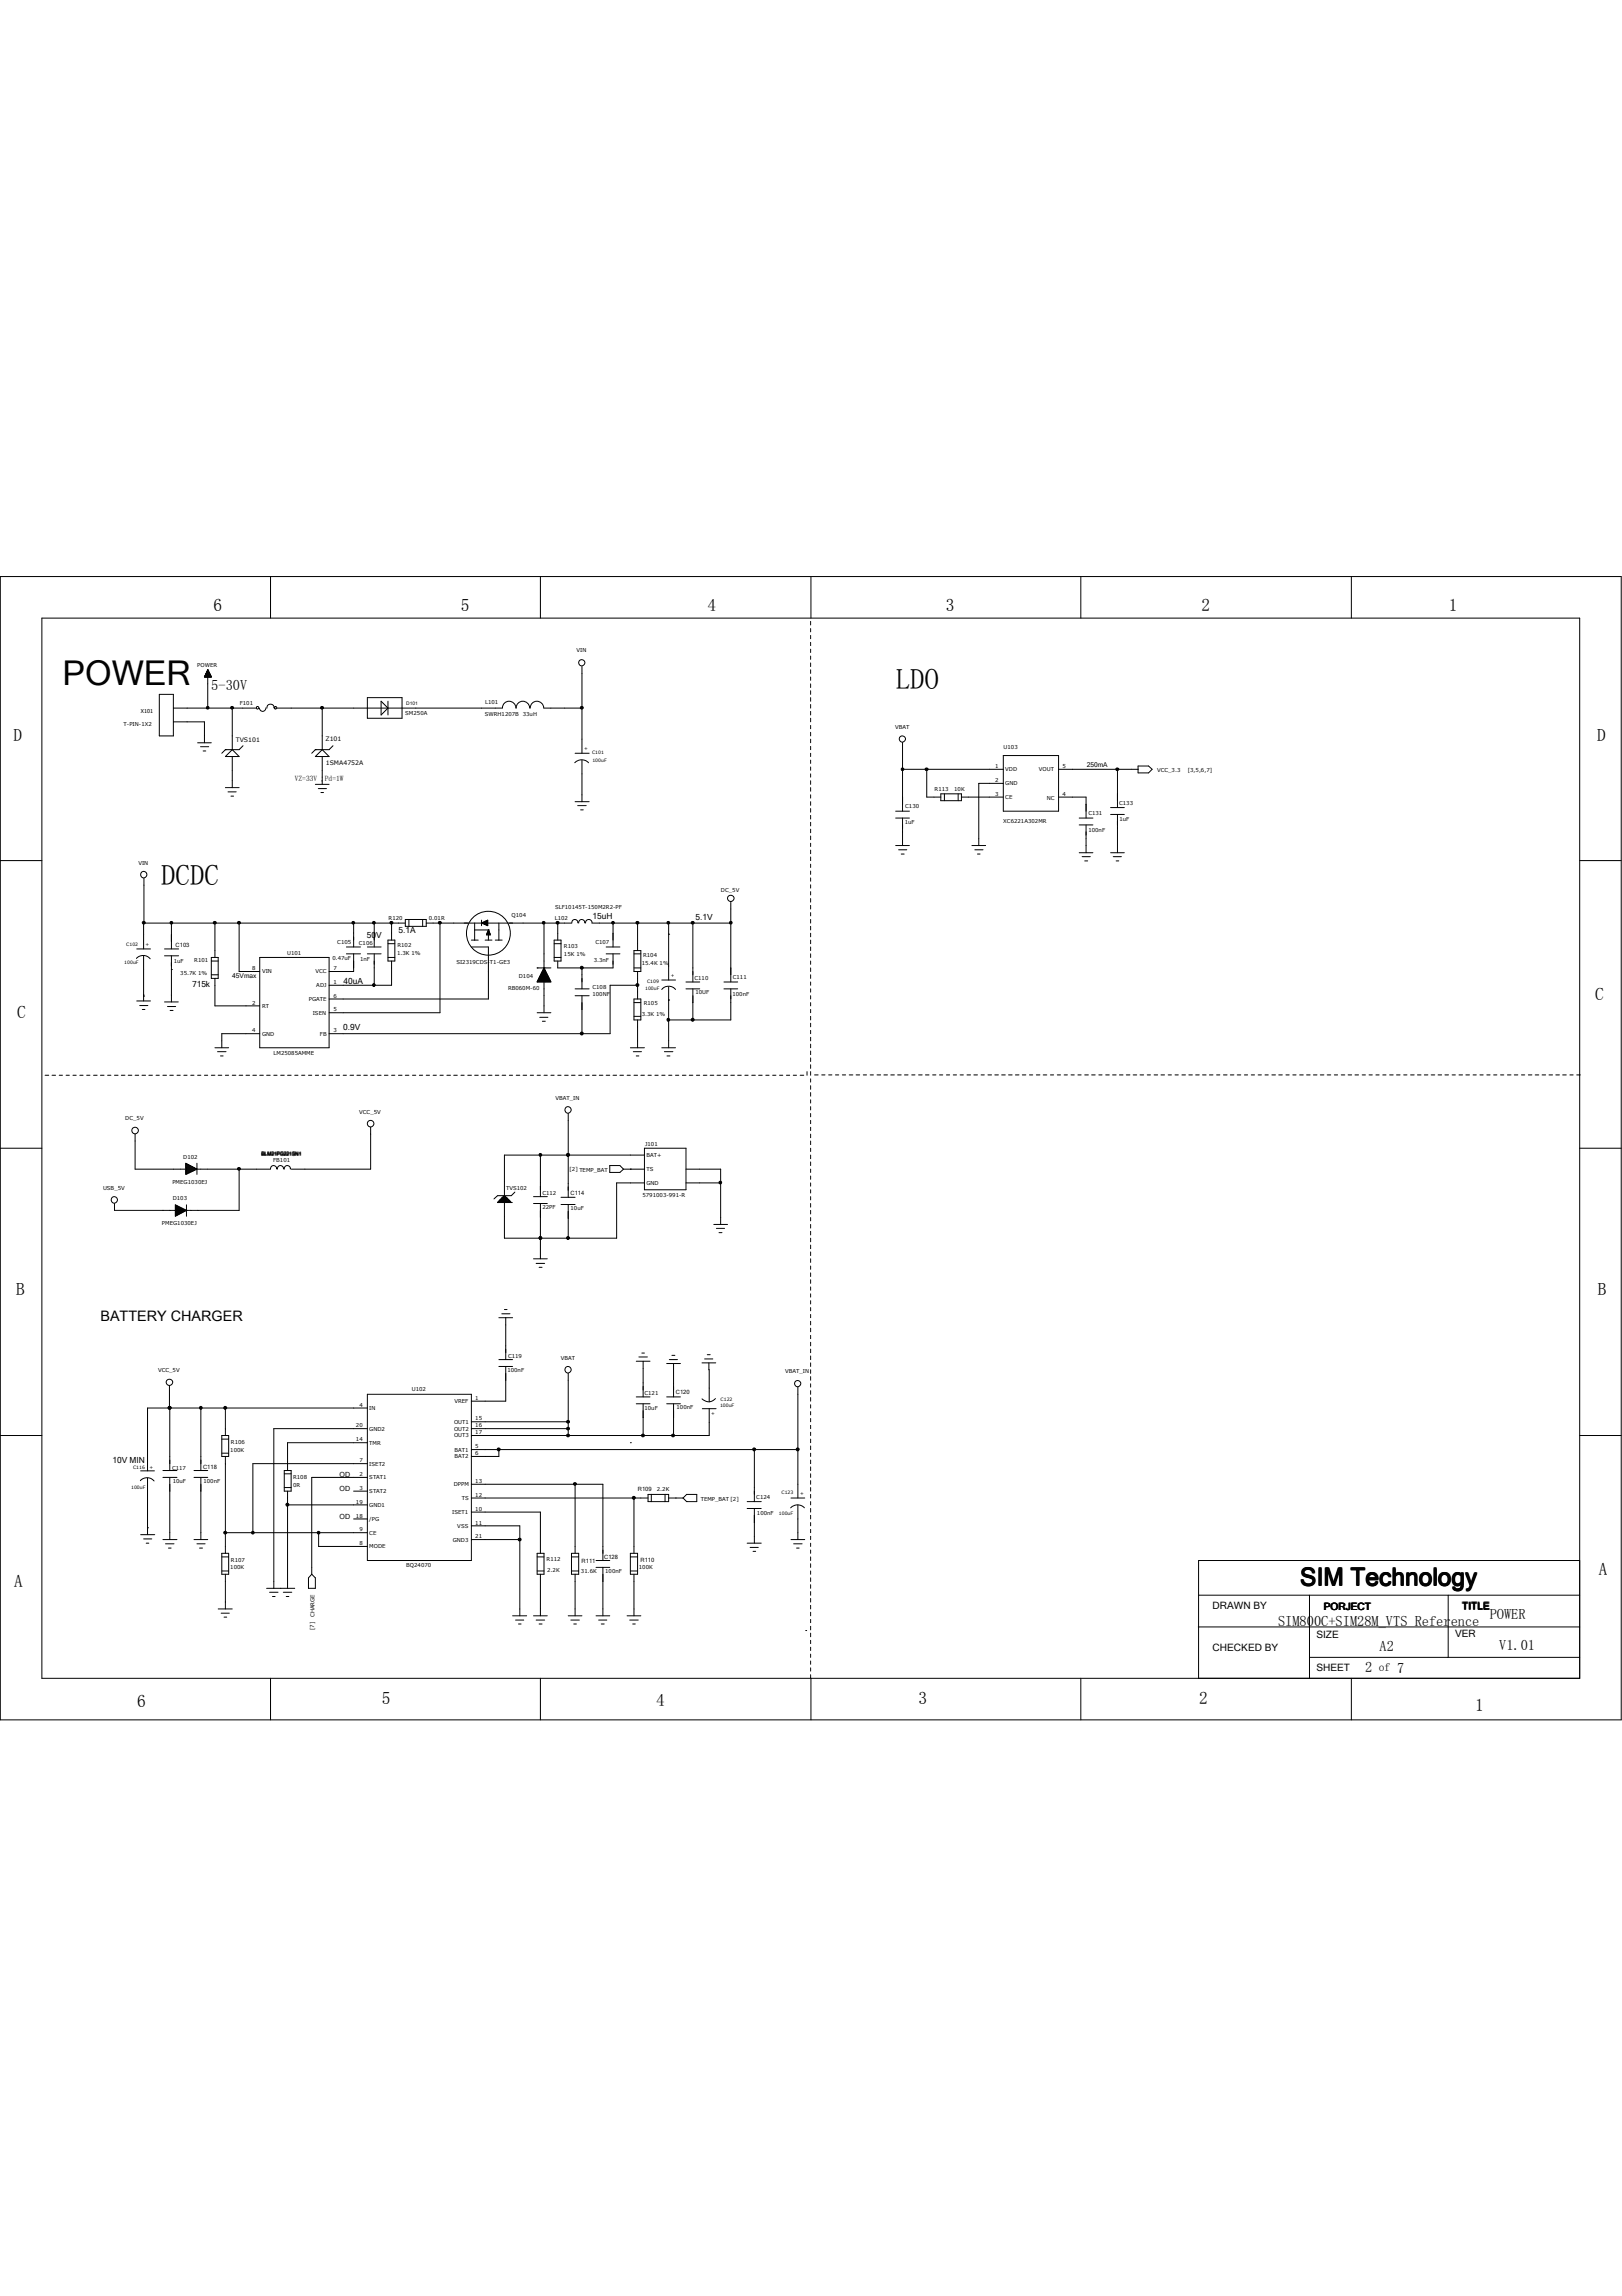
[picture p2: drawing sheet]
<svg xmlns="http://www.w3.org/2000/svg" width="210mm" height="297mm" viewBox="0 0 210 297" stroke-linecap="round" stroke-linejoin="round" font-family="sans-serif">
<defs><g id="words">
<text font-size="4.4" x="8.1" y="88.6">POWER</text>
<g font-size="3.7">
<text x="115.9" y="89.1">LDO</text>
<text x="20.9" y="114.5">DCDC</text>
</g>
<text font-size="3.2" x="168.3" y="205.1">SIM Technology</text>
<g font-size="2.2">
<text x="27.6" y="79">6</text>
<text x="59.6" y="79">5</text>
<text x="91.6" y="79">4</text>
<text x="122.4" y="79">3</text>
<text x="155.5" y="79">2</text>
<text x="187.5" y="79">1</text>
<text x="1.7" y="95.9">D</text>
<text x="206.7" y="95.8">D</text>
<text x="2.2" y="131.7">C</text>
<text x="206.4" y="129.3">C</text>
<text x="2.1" y="167.6">B</text>
<text x="206.8" y="167.6">B</text>
<text x="206.9" y="203.8">A</text>
<text x="1.8" y="205.3">A</text>
<text x="17.7" y="220.9">6</text>
<text x="49.4" y="220.5">5</text>
<text x="84.9" y="220.7">4</text>
<text x="118.9" y="220.5">3</text>
<text x="155.2" y="220.5">2</text>
<text x="190.9" y="221.4">1</text>
</g>
<g font-size="1.9">
<text x="27.3" y="89.2">5-30V</text>
<text x="13" y="170.9">BATTERY CHARGER</text>
<text x="192.8" y="209.5">POWER</text>
<text x="165.4" y="210.3">SIM800C+SIM28M_VTS Reference</text>
<text x="178.5" y="213.6">A2</text>
<text x="194" y="213.4">V1.01</text>
<text x="176.7" y="216.3">2</text>
<text x="180.8" y="216.4">7</text>
</g>
<text font-size="1.5" x="178.4" y="216.2">of</text>
<g font-size="1.3">
<text x="156.9" y="208.2">DRAWN BY</text>
<text x="171.4" y="208.2">PORJECT</text>
<text x="189.2" y="208.2">TITLE</text>
<text x="156.9" y="213.5">CHECKED BY</text>
<text x="170.3" y="211.9">SIZE</text>
<text x="188.3" y="211.8">VER</text>
<text x="170.3" y="216.2">SHEET</text>
</g>
<g font-size="1.1">
<text x="76.7" y="119">15uH</text>
<text x="90" y="119.1">5.1V</text>
<text x="47.5" y="121.4">50V</text>
<text x="51.6" y="120.7">5.1A</text>
<text x="24.8" y="127.7">715k</text>
<text x="44.4" y="127.3">40uA</text>
<text x="44.4" y="133.3">0.9V</text>
<text x="14.6" y="189.2">10V MIN</text>
</g>
<text font-size="1" x="38.1" y="101">VZ=33V ,Pd=1W</text>
<g font-size=".9">
<text x="140.6" y="99.3">250mA</text>
<text x="30.1" y="126.6">45Vmax</text>
<text x="43.9" y="191.1">OD</text>
<text x="43.9" y="196.5">OD</text>
<text x="43.9" y="192.9">OD</text>
</g>
<g font-size=".8">
<text x="42.1" y="95.9">Z101</text>
<text x="30.5" y="96.1">TVS101</text>
<text x="42.2" y="98.9">1SMA4752A</text>
</g>
<g font-size=".7">
<text x="25.5" y="86.2">POWER</text>
<text x="74.6" y="84.4">VIN</text>
<text x="16" y="93.9">T-PIN-1X2</text>
<text x="18.2" y="92.3">X101</text>
<text x="31" y="91.3">F101</text>
<text x="52.5" y="92.5">SM250A</text>
<text x="62.7" y="92.6">SWRH1207B</text>
<text x="62.8" y="91.1">L101</text>
<text x="67.6" y="92.6">33uH</text>
<text x="115.8" y="94.3">VBAT</text>
<text x="128.8" y="99.4">1</text>
<text x="128.8" y="101.2">2</text>
<text x="129.9" y="96.9">U103</text>
<text x="130.1" y="99.8">VDD</text>
<text x="130.1" y="101.6">GND</text>
<text x="134.5" y="99.8">VOUT</text>
<text x="137.5" y="99.4">5</text>
<text x="149.7" y="99.9">VCC_3.3</text>
<text x="153.7" y="99.8">[3,5,6,7]</text>
<text x="117.1" y="106.6">1uF</text>
<text x="117.1" y="104.5">C130</text>
<text x="120.9" y="102.3">R113</text>
<text x="123.5" y="102.3">10K</text>
<text x="128.8" y="103">3</text>
<text x="129.8" y="106.4">XC6221A302MR</text>
<text x="130.1" y="103.4">CE</text>
<text x="135.5" y="103.5">NC</text>
<text x="137.5" y="103">4</text>
<text x="140.8" y="105.5">C131</text>
<text x="140.8" y="107.6">100nF</text>
<text x="144.8" y="104.1">C133</text>
<text x="144.9" y="106.2">1uF</text>
<text x="17.9" y="111.8">VIN</text>
<text x="50.3" y="119">R120</text>
<text x="55.5" y="119">0.01R</text>
<text x="66.2" y="118.7">Q104</text>
<text x="71.8" y="119">L102</text>
<text x="71.8" y="117.6">SLF10145T-150M2R2-PF</text>
<text x="93.3" y="115.4">DC_5V</text>
<text x="22.5" y="124.6">1uF</text>
<text x="22.7" y="122.5">C103</text>
<text x="25.1" y="124.5">R101</text>
<text x="32.6" y="125.5">8</text>
<text x="33.9" y="125.9">VIN</text>
<text x="37.2" y="123.6">U101</text>
<text x="40.8" y="125.9">VCC</text>
<text x="43" y="124.2">0.47uF</text>
<text x="43.1" y="125.5">7</text>
<text x="43.6" y="122.1">C105</text>
<text x="46.4" y="122.2">C106</text>
<text x="46.6" y="124.3">1nF</text>
<text x="51.4" y="123.6">1.3K 1%</text>
<text x="51.4" y="122.5">R102</text>
<text x="59.1" y="124.7">SI2319CDS-T1-GE3</text>
<text x="73" y="122.6">R103</text>
<text x="73" y="123.7">15K 1%</text>
<text x="76.8" y="124.4">3.3nF</text>
<text x="77" y="122.2">C107</text>
<text x="83.1" y="124.9">15.4K 1%</text>
<text x="83.2" y="123.9">R104</text>
<text x="23.3" y="126.2">35.7K 1%</text>
<text x="32.6" y="130">2</text>
<text x="33.9" y="130.4">RT</text>
<text x="40" y="129.5">PGATE</text>
<text x="40.5" y="131.3">ISEN</text>
<text x="40.9" y="127.7">ADJ</text>
<text x="43.1" y="130.9">5</text>
<text x="43.1" y="129.1">6</text>
<text x="43.1" y="127.3">1</text>
<text x="65.7" y="128.1">RB060M-60</text>
<text x="67.1" y="126.5">D104</text>
<text x="76.7" y="128">C108</text>
<text x="76.7" y="128.8">100NF</text>
<text x="83.1" y="131.4">3.3K 1%</text>
<text x="83.3" y="130">R105</text>
<text x="89.9" y="126.7">C110</text>
<text x="90" y="128.7">10UF</text>
<text x="94.8" y="128.8">100nF</text>
<text x="94.8" y="126.7">C111</text>
<text x="32.6" y="133.6">4</text>
<text x="33.9" y="134">GND</text>
<text x="35.4" y="136.4">LM25085AMME</text>
<text x="41.4" y="134">FB</text>
<text x="43.1" y="133.6">3</text>
<text x="71.9" y="142.3">VBAT_IN</text>
<text x="16.2" y="144.9">DC_5V</text>
<text x="23.7" y="149.9">D102</text>
<text x="46.5" y="144.1">VCC_5V</text>
<text x="83.5" y="148.3">J101</text>
<text x="83.7" y="149.7">BAT+</text>
<text x="13.3" y="153.9">USB_5V</text>
<text x="22.3" y="153.1">PMEG1030EJ</text>
<text x="22.4" y="155.2">D103</text>
<text x="35.3" y="150.3">FB101</text>
<text x="65.5" y="154">TVS102</text>
<text x="70.2" y="154.6">C112</text>
<text x="73.7" y="151.5">[2] TEMP_BAT</text>
<text x="73.8" y="154.6">C114</text>
<text x="83.1" y="154.9">5791003-991-R</text>
<text x="83.7" y="151.5">TS</text>
<text x="83.7" y="153.3">GND</text>
<text x="21" y="158.5">PMEG1030EJ</text>
<text x="70.2" y="156.4">22PF</text>
<text x="73.8" y="156.5">10uF</text>
<text x="20.4" y="177.5">VCC_5V</text>
<text x="65.7" y="177.5">100nF</text>
<text x="65.7" y="175.6">C119</text>
<text x="72.6" y="175.9">VBAT</text>
<text x="101.6" y="177.7">VBAT_IN</text>
<text x="46.1" y="184.7">20</text>
<text x="46.5" y="182">4</text>
<text x="47.8" y="185.1">GND2</text>
<text x="47.8" y="182.4">IN</text>
<text x="53.3" y="180">U102</text>
<text x="58.8" y="184.2">OUT1</text>
<text x="58.8" y="185.1">OUT2</text>
<text x="58.8" y="186">OUT3</text>
<text x="58.8" y="181.5">VREF</text>
<text x="61.5" y="183.8">15</text>
<text x="61.5" y="184.7">16</text>
<text x="61.5" y="185.5">17</text>
<text x="61.5" y="181.1">1</text>
<text x="83.4" y="180.5">C121</text>
<text x="83.4" y="182.4">10uF</text>
<text x="87.5" y="180.4">C120</text>
<text x="87.5" y="182.3">100nF</text>
<text x="22.3" y="190.2">C117</text>
<text x="22.4" y="191.8">10uF</text>
<text x="26.3" y="190">C118</text>
<text x="26.3" y="191.8">100nF</text>
<text x="29.8" y="187.8">100K</text>
<text x="29.9" y="186.8">R106</text>
<text x="37.9" y="191.3">R108</text>
<text x="46.1" y="186.5">14</text>
<text x="46.5" y="190.9">2</text>
<text x="46.5" y="189.1">7</text>
<text x="47.8" y="186.9">TMR</text>
<text x="47.8" y="191.4">STAT1</text>
<text x="47.8" y="189.6">ISET2</text>
<text x="58.8" y="187.8">BAT1</text>
<text x="58.8" y="188.7">BAT2</text>
<text x="61.5" y="187.4">5</text>
<text x="61.5" y="188.3">6</text>
<text x="61.5" y="191.8">13</text>
<text x="37.9" y="192.3">0R</text>
<text x="46.1" y="196.3">18</text>
<text x="46.1" y="194.5">19</text>
<text x="46.5" y="192.7">3</text>
<text x="47.8" y="196.8">/PG</text>
<text x="47.8" y="194.9">GND1</text>
<text x="47.8" y="193.2">STAT2</text>
<text x="58.5" y="195.9">ISET1</text>
<text x="58.7" y="192.3">DPPM</text>
<text x="59.2" y="197.7">VSS</text>
<text x="59.8" y="194.1">TS</text>
<text x="61.5" y="195.5">10</text>
<text x="61.5" y="197.2">11</text>
<text x="61.5" y="193.6">12</text>
<text x="82.5" y="192.9">R109</text>
<text x="85" y="193">2.2K</text>
<text x="90.7" y="194.2">TEMP_BAT [2]</text>
<text x="97.9" y="194">C124</text>
<text x="98" y="196">100nF</text>
<text x="29.8" y="203">100K</text>
<text x="29.9" y="202.1">R107</text>
<text x="46.5" y="199.9">8</text>
<text x="46.5" y="198.1">9</text>
<text x="47.8" y="200.3">MODE</text>
<text x="47.8" y="198.5">CE</text>
<text x="52.6" y="202.8">BQ24070</text>
<text x="58.6" y="199.4">GND3</text>
<text x="61.5" y="199">21</text>
<text x="70.7" y="201.9">R112</text>
<text x="70.8" y="203.3">2.2K</text>
<text x="75.2" y="203.5">31.6K</text>
<text x="75.3" y="202.2">R111</text>
<text x="78.2" y="201.7">C128</text>
<text x="78.3" y="203.5">100nF</text>
<text x="82.7" y="203">100K</text>
<text x="82.9" y="202.1">R110</text>
<text x="40.7" y="209.2" transform="rotate(-90 40.7 209.2)">CHARGE</text>
<text x="40.6" y="210.9" transform="rotate(-90 40.6 210.9)">[7]</text>
</g>
<g font-size=".6">
<text x="52.6" y="91.3">D101</text>
<text x="75.6" y="97.1">+</text>
<text x="76.6" y="97.5">C101</text>
<text x="76.7" y="98.6">100uF</text>
<text x="16.1" y="124.8">100uF</text>
<text x="16.3" y="122.4">C102</text>
<text x="18.8" y="122.4">+</text>
<text x="83.5" y="128.1">100uF</text>
<text x="83.7" y="127.2">C109</text>
<text x="86.8" y="126.4">+</text>
<text x="33.8" y="149.5">BLM21PG221SN1</text>
<text x="92" y="183">+</text>
<text x="93.2" y="182.1">100uF</text>
<text x="93.3" y="181.2">C122</text>
<text x="17.2" y="190.1">C116</text>
<text x="19.3" y="190">+</text>
<text x="17" y="192.6">100uF</text>
<text x="100.8" y="196">100uF</text>
<text x="101.1" y="193.3">C123</text>
<text x="103.5" y="193.5">+</text>
</g>
</g></defs>
<g fill="none" stroke="#000" stroke-width=".13">
<path d="M0 74.6h209.8v147.9h-209.8zM5.4 80h199v137.1h-199zM35 74.6v5.4M69.9 74.6v5.4M104.9 74.6v5.4M139.9 74.6v5.4M174.9 74.6v5.4M20.6 89.8h1.8v5.4h-1.8zM22.4 93.4h4.1v2.7M22.4 91.6h10.8M25.6 96.1h1.7M26 96.6h1"/>
<path d="M26.3 97.2h.3M26.5 87.5l.8 .1M26.5 87.6h.8M26.5 87.5v.1M26.5 87.5h.8M26.5 87.6v-.1h.8v.1M26.5 87.4h.8v.2M26.5 87.4v.2M26.6 87.4h.7M26.6 87.3h.6M26.6 87.2h.6M26.6 87.2v.4"/>
<path d="M26.7 87.2h.4M26.7 87.1h.4M26.7 87h.4v.6M26.7 87v.6M26.7 91.4h.3v.3h-.3zM26.8 87h.3v.6M26.8 86.9v.7M26.8 86.9h.2v.7M26.8 86.8v.8M26.8 86.9h.2M26.8 86.8h.2M26.9 86.7h.1"/>
<path d="M26.9 86.7v4.9M26.9 86.7l-.4 .9M26.9 86.7l.4 .9M27 86.8h-.2v.8M27 86.7v.9M27.1 87.1v.5M27.2 87.3h-.6v.3M27.2 87.2v.4M29.2 97h.1M29.2 97.9l.9-.9 .8 .9zM29.2 97l-.5 .5M29.9 91.4h.3v.3h-.3z"/>
<path d="M30.1 91.6h.1M30.1 91.6v5.4M30.1 97.9v4M31.5 96.5l-.6 .5h-1.7M33.2 91.4h.2v.3h-.2zM34.4 91.6a.42 .42 0 0 1-.4 .4 .42 .42 0 0 1-.4-.4M35.4 91.6h.1a.46 .46 0 0 0-.5-.5 .46 .46 0 0 0-.5 .5M35.5 91.6h.1M35.5 91.4h.3v.3h-.3zM35.9 91.6h29.1M40.8 97h.1M40.8 97.9l.9-.9 .9 .9z"/>
<path d="M40.8 97l-.5 .5M41.5 91.4h.3v.3h-.3zM41.7 91.6v5.4M41.7 97.9v3.6M43.1 96.5l-.5 .5h-1.8M47.5 90.3h4.5v2.6h-4.5zM49.3 90.7l.9 .9-.9 .9zM50.2 90.7v1.8M65 91.6a.87 .87 0 0 1 .9-.9 .87 .87 0 0 1 .9 .9M66.8 91.6a.87 .87 0 0 1 .9-.9 .87 .87 0 0 1 .8 .9M68.6 91.6a.87 .87 0 0 1 .9-.9 .87 .87 0 0 1 .9 .9M70.4 91.6h4.9"/>
<path d="M74.4 98.7a1.23 1.23 0 0 1 1.8 0M74.4 97.5h1.8M75.2 91.4h.2v.3h-.2zM75.3 86.2v11.3M75.3 98.3v5.4M104.9 80.4v.5M104.9 81.3v.4M104.9 82.2v.4M104.9 83.1v.4M104.9 84v.4M104.9 84.9v.4M104.9 85.8v.4"/>
<path d="M104.9 86.7v.4M104.9 87.6v.4M104.9 88.5v.4M104.9 89.4v.4M104.9 90.3v.4M104.9 91.1v.5M104.9 92v.5M104.9 92.9v.5M104.9 93.9v.4M104.9 94.7v.5M104.9 95.6v.5M104.9 96.6v.4"/>
<path d="M104.9 97.5v.4M104.9 98.3v.5M104.9 99.2v.5M116.7 99.4h.2v.2h-.2zM116.8 99.5h.1M116.8 99.5h13M116.8 96.1v8.8M119.8 99.4h.2v.2h-.2zM119.9 99.5v3.6h1.9M129.8 97.7h7.2v7.2h-7.2zM137 99.5h10.3M144.5 99.4h.2v.2h-.2z"/>
<path d="M144.6 99.5v5M147.3 99.1h1.3l.5 .4-.5 .5h-1.3zM0 111.3h5.4M18.5 119.2h.2v.3h-.2zM18.6 113.6v5.8M22.1 119.2h.2v.3h-.2zM22.2 119.4h.1M22.2 119.4v3.4M27.7 119.2h.2v.3h-.2zM27.8 119.4v4.5M29.2 101.9h1.7M29.5 102.4h1.1"/>
<path d="M29.9 103h.3M30.8 119.2h.3v.3h-.3zM30.9 119.4v6.3h2.7M40.8 101.5h1.8M41.2 102h1M41.5 102.5h.4M45.6 119.2h.2v.3h-.2zM45.8 119.4v3.1M48.3 119.2h.2v.3h-.2zM48.4 119.4v3.1M50.5 119.2h.3v.3h-.3zM50.7 119.4v2.2"/>
<path d="M52.5 119.4h-33.9v3.4M52.5 119h2.7v.8h-2.7zM52.9 119v.8M54.7 119v.8M55.2 119.4h7.1M56.8 119.2h.2v.3h-.2zM56.9 119.4v11.6h-14.3M61.4 119.4v2.2M62.3 119v.8M62.3 119.4l.8-.4v.8zM62.4 119.5h.7M62.4 119.3v.1"/>
<path d="M62.5 119.3h.6M62.5 119.3v.2M62.7 119.3v.2M62.7 119.6h.4M62.8 119.4h11.2M62.8 119.2h.3M62.8 119.2v.4M62.9 119.1v.6M63 119.7h.1M63.1 119.1h-.1v.6M64.6 119.4v2.2M70.2 119.2h.3v.3h-.3z"/>
<path d="M70.4 119.4v11.6M72 119.2h.3v.3h-.3zM72.2 119.4v2.2M74.4 103.7h1.8M74.8 119.4a.4 .4 0 0 0-.4-.4 .4 .4 0 0 0-.4 .4M74.8 104.2h1.1M75.1 104.8h.4M75.6 119.4h.1a.4 .4 0 0 0-.4-.4 .4 .4 0 0 0-.4 .4M75.8 119.4a.41 .41 0 0 1 .4-.4 .41 .41 0 0 1 .4 .4M76.7 119.4h17.9M79.2 119.2h.2v.3h-.2zM79.3 119.4v3.1"/>
<path d="M82.3 119.2h.3v.3h-.3zM82.5 119.4v3.6M86.4 119.2h.2v.3h-.2zM86.5 119.4v7.4M89.5 119.2h.3v.3h-.3zM89.7 119.4v7.6M94.4 119.2h.3v.3h-.3zM94.6 116.7v10.3M104.9 100.1v.4M104.9 101v.5M104.9 101.9v.5M104.9 102.8v.5"/>
<path d="M104.9 103.7v.5M104.9 104.6v.5M104.9 105.5v.5M104.9 106.4v.4M104.9 107.3v.4M104.9 108.2v.4M104.9 109.1v.4M104.9 110v.4M104.9 110.9v.4M104.9 111.8v.4M104.9 112.7v.4M104.9 113.6v.4"/>
<path d="M104.9 114.5v.4M104.9 115.4v.4M104.9 116.2v.5M104.9 117.1v.5M104.9 118.1v.4M104.9 119v.4M104.9 119.8v.5M115.9 104.9h1.8M115.9 105.8h1.8M115.9 109.4h1.8M116.3 109.9h1M116.6 110.5h.4"/>
<path d="M116.8 105.8v3.6M121.8 102.7h2.6v.9h-2.6zM122.2 102.7v.9M124 102.7v.9M124.4 103.1h5.4M125.8 109.4h1.8M126.2 109.9h1M126.5 110.5h.3M129.8 101.3h-3.1v8.1M137 103.1h3.5v2.7M139.7 105.8h1.7M139.7 106.7h1.7"/>
<path d="M139.7 110.3h1.7M140 110.8h1.1M140.4 111.4h.4M140.5 106.7v3.6M143.7 105.4h1.8M143.7 104.5h1.8M143.7 110.3h1.8M144.1 110.8h1M144.4 111.4h.4M144.6 105.4v4.9M204.4 111.3h5.4M5.8 139.1h.5"/>
<path d="M6.7 139.1h.5M7.7 139.1h.4M8.6 139.1h.4M9.4 139.1h.5M10.3 139.1h.5M11.2 139.1h.4M12.1 139.1h.5M13 139.1h.5M13.9 139.1h.5M14.8 139.1h.5M15.7 139.1h.5M16.6 139.1h.5"/>
<path d="M17.5 139.1h.4M17.7 124a1.18 1.18 0 0 1 1.7 0M17.7 122.8h1.8M17.7 129.5h1.8M18.1 130.1h1M18.4 139.1h.4M18.4 130.6h.4M18.6 128.9h.1M18.6 123.7v5.8M19.3 139.1h.4M20.2 139.1h.4M21.1 139.1h.4"/>
<path d="M21.3 122.8h1.8M21.3 123.7h1.8M21.3 129.6h1.8M21.7 130.2h1M22 139.1h.4M22 130.7h.4M22.2 125.4h.1M22.2 123.7v5.9M22.9 139.1h.4M23.8 139.1h.4M24.7 139.1h.4M25.6 139.1h.4"/>
<path d="M26.5 139.1h.4M27.3 139.1h.5M27.3 123.9h.9v2.7h-.9zM27.3 126.1h.9M27.3 124.3h.9M27.8 135.6h1.8M27.8 126.6v3.5h5.8M28.2 136.1h1.1M28.2 139.1h.5M28.5 136.6h.4M29.2 139.1h.4M30.1 139.1h.4"/>
<path d="M30.9 139.1h.5M31.8 139.1h.5M32.7 139.1h.5M33.6 139.1h.5M33.6 123.9h9v11.7h-9zM33.6 133.7h-4.9v1.9M34.5 139.1h.5M35.4 139.1h.5M36.3 139.1h.5M37.2 139.1h.5M38.1 139.1h.5M39 139.1h.5"/>
<path d="M39.9 139.1h.4M40.8 139.1h.4M41.7 139.1h.4M42.6 139.1h.5M43.5 139.1h.4M44.4 139.1h.4M44.8 123.4h1.9M44.8 122.5h1.9M45.3 139.1h.5M45.8 123.4v2.3h-3.2M46.2 139.1h.5M47.1 139.1h.4"/>
<path d="M47.5 123.4h1.8M47.5 122.5h1.8M48 139.1h.4M48.3 127.3h.2v.3h-.1h-.1zM48.4 123.4v4.1M48.9 139.1h.4M49.7 139.1h.5M50.2 123.9h.9M50.2 121.6h.9v2.7h-.9zM50.2 122.1h.9M50.7 139.1h.4M50.7 124.3v3.2h-8.1"/>
<path d="M51.6 139.1h.4M52.5 139.1h.4M53.4 139.1h.4M54.3 139.1h.4M55.2 139.1h.4M56 139.1h.5M56.9 139.1h.5M57.8 139.1h.5M58.7 139.1h.5M59.6 139.1h.5M60.5 139.1h.5M61 122.5h2.2v6.7h-20.6"/>
<path d="M61 121.6h.9M61.4 139.1h.5M61.4 120.3h1.8M62.3 139.1h.5M62.8 121.6h.9M63 120.8h.4M63 120.7h.4M63 120.7v.2M63.1 120.6h.2M63.2 120.9v-.5h.1v.5M63.2 120.3h.1M63.2 139.1h.5"/>
<path d="M63.2 120.3v1.3M63.2 120.3l.3 .6h-.6zM63.4 120.7v.2M64.1 139.1h.5M64.1 121.6h.9M65 139.1h.4M65.9 139.1h.4M66.8 139.1h.5M67.7 139.1h.5M68.6 139.1h.4M69.5 125.2h.1M69.5 139.1h.4"/>
<path d="M69.5 131h1.8M69.5 125.2h1.8M69.5 127h1.8M69.6 126.8h1.6M69.6 126.9v.1M69.6 126.7h1.6M69.7 126.6h1.4M69.7 126.7v.3M69.8 126.4h1.2M69.8 126.3h1.2M69.8 126.4v.6M69.8 131.6h1.1"/>
<path d="M69.9 126.2h1M69.9 126.2v.8M69.9 126.1h.9M70 126h.8M70.1 125.7h.6M70.2 125.6h.4M70.2 125.6v1.4M70.2 132.1h.4M70.3 125.5h.2M70.3 125.3h.1M70.3 125.4v1.6M70.4 125.2h.1"/>
<path d="M70.4 139.1h.4M70.4 125.2l.9 1.8h-1.8zM70.4 125.3v1.7M70.6 125.6v1.4M70.7 125.8v1.2M70.7 125.9h-.6v1.1M70.8 126v1M70.9 126.3v.7M71 126.5v.5M71.2 126.8v.2M71.3 139.1h.4M71.7 123.9h.9"/>
<path d="M71.7 121.6h.9v2.7h-.9zM71.7 122.1h.9M72.2 139.1h.4M73.1 139.1h.4M74 139.1h.4M74.4 127.9h1.8M74.4 128.8h1.8M74.9 139.1h.4M75.2 133.6h.2v.2l-.1 .1-.1-.1zM75.2 125.1h.2v.2l-.1 .1-.1-.1zM75.3 125.2v2.7M75.3 128.8v4.9"/>
<path d="M75.8 139.1h.4M76.7 139.1h.4M77.6 139.1h.4M78.4 139.1h.5M78.4 123.4h1.8M78.4 122.5h1.8M79.3 139.1h.5M79.3 123.4v1.8h-7.1v-.9M80.2 139.1h.5M81.2 139.1h.4M81.6 135.6h1.8M82 136.1h1"/>
<path d="M82 139.1h.5M82 129.2h.9v2.8h-.9zM82 123h.9v2.7h-.9zM82 131.5h.9M82 129.7h.9M82 123.4h.9M82 125.2h.9M82.3 136.6h.4M82.3 127.3h.3v.3h-.1h-.2zM82.5 127.5h-3.5v6.2h-36.4M82.5 125.7v3.5M82.5 132v3.6"/>
<path d="M82.9 139.1h.5M83.9 139.1h.4M84.8 139.1h.4M85.6 128a1.15 1.15 0 0 1 1.8 0M85.6 139.1h.5M85.6 135.6h1.8M85.6 126.8h1.8M86 136.1h1.1M86.3 136.6h.4M86.4 131.8h.2v.2l-.1 .1-.1-.1zM86.5 120.9h.1M86.5 129.4h.1"/>
<path d="M86.5 139.1h.5M86.5 127.7v7.9M87.4 139.1h.4M88.3 139.1h.5M88.8 127.9h1.8M88.8 127h1.8M89.2 139.1h.5M89.5 131.8h.3v.2l-.2 .1-.1-.1zM89.7 127.9v4.1M90.1 139.1h.5M91 139.1h.5M91.9 139.1h.5"/>
<path d="M92.8 139.1h.5M93.7 139.1h.4M93.7 127.9h1.8M93.7 127h1.8M94.6 139.1h.4M94.6 127.9v4.1h-8.1M95.5 139.1h.4M96.4 139.1h.4M97.3 139.1h.4M98.2 139.1h.4M99.1 139.1h.4M100 139.1h.4"/>
<path d="M100.9 139.1h.4M101.8 139.1h.4M102.7 139.1h.4M103.5 139.1h.5M104.4 138.6v.5M104.9 120.7v.5M104.9 121.6v.5M104.9 122.5v.5M104.9 123.4v.5M104.9 124.3v.5M104.9 125.2v.5M104.9 126.1v.5"/>
<path d="M104.9 127v.5M104.9 127.9v.5M104.9 128.8v.4M104.9 129.7v.4M104.9 130.6v.4M104.9 131.5v.5M104.9 132.4v.4M104.9 133.3v.4M104.9 134.2v.5M104.9 135.1v.5M104.9 136v.4M104.9 136.9v.4"/>
<path d="M104.9 137.8v.4M104.9 138.6v.5M104.9 139.6v.4M105.4 139.1h.5M106.3 139.1h.5M107.2 139.1h.5M108.1 139.1h.4M109 139.1h.4M109.9 139.1h.5M110.8 139.1h.5M111.7 139.1h.4M112.6 139.1h.4"/>
<path d="M113.5 139.1h.5M114.4 139.1h.5M115.3 139.1h.4M116.2 139.1h.4M117.1 139.1h.4M118 139.1h.4M118.9 139.1h.4M119.8 139.1h.4M120.7 139.1h.4M121.6 139.1h.4M122.5 139.1h.4M123.4 139.1h.4"/>
<path d="M124.2 139.1h.5M125.1 139.1h.5M126 139.1h.5M127 139.1h.4M127.8 139.1h.5M128.7 139.1h.5M129.6 139.1h.5M130.5 139.1h.5M131.4 139.1h.5M132.3 139.1h.5M133.2 139.1h.4M134.1 139.1h.5"/>
<path d="M135 139.1h.5M135.9 139.1h.5M136.8 139.1h.4M137.7 139.1h.4M138.6 139.1h.4M139.5 139.1h.4M140.4 139.1h.4M141.3 139.1h.4M142.2 139.1h.4M143.1 139.1h.5M144 139.1h.4M144.9 139.1h.4"/>
<path d="M145.8 139.1h.4M146.6 139.1h.5M147.5 139.1h.5M148.5 139.1h.4M149.4 139.1h.4M150.2 139.1h.5M151.2 139.1h.4M152.1 139.1h.4M153 139.1h.4M153.8 139.1h.5M154.7 139.1h.5M155.6 139.1h.5"/>
<path d="M156.5 139.1h.5M157.4 139.1h.5M158.3 139.1h.5M159.2 139.1h.5M160.1 139.1h.5M161 139.1h.5M161.9 139.1h.4M162.8 139.1h.4M163.7 139.1h.4M164.6 139.1h.5M165.5 139.1h.4M166.4 139.1h.4"/>
<path d="M167.3 139.1h.4M168.2 139.1h.5M169.1 139.1h.4M170 139.1h.4M170.9 139.1h.4M171.7 139.1h.5M172.7 139.1h.4M173.6 139.1h.4M174.5 139.1h.4M175.3 139.1h.5M176.3 139.1h.4M177.2 139.1h.4"/>
<path d="M178.1 139.1h.4M178.9 139.1h.5M179.8 139.1h.5M180.7 139.1h.5M181.7 139.1h.4M182.5 139.1h.5M183.4 139.1h.5M184.3 139.1h.5M185.2 139.1h.5M186.1 139.1h.5M187 139.1h.5M187.9 139.1h.4"/>
<path d="M188.8 139.1h.5M189.7 139.1h.5M190.6 139.1h.5M191.5 139.1h.4M192.4 139.1h.4M193.3 139.1h.4M194.2 139.1h.4M195.1 139.1h.4M196 139.1h.4M196.9 139.1h.4M197.8 139.1h.4M198.7 139.1h.4"/>
<path d="M199.6 139.1h.4M200.4 139.1h.5M201.3 139.1h.5M202.2 139.1h.5M203.2 139.1h.4M204 139.1h.5M0 148.5h5.4M17.5 146.7v4.6h6.5M22.7 155.9l1.4 .7-1.4 .8zM22.7 157.2h.2M22.7 156.1h.4v1h-.4M22.7 156.2h.7v.8h-.7"/>
<path d="M22.7 156.8h.9M22.7 156.7h1.2M22.7 156.5h1.2M22.7 156.3h1M22.7 156h.2M22.7 155.9v1.4M22.9 156v1.2M23 156v1.2M23.2 156.2v.9M23.5 156.3v.6M23.6 156.3v.5M23.7 156.4v.4"/>
<path d="M23.8 156.5v.2M24 156.5v.2M24 150.5l1.5 .8-1.5 .6zM24 151.8h.3M24 151.7h.5M24 151.6h.8M24 151.5h1M24 151.2h1.5M24 151.1h1.2M24 151h.9M24 150.8h.7M24 150.7h.4"/>
<path d="M24 150.6h.2M24.1 156.6h.1M24.1 150.5v1.4M24.1 155.9v1.5M24.2 150.6v1.2M24.3 150.7v1.1M24.5 150.7v1M24.6 150.8v.8M24.7 150.9v.7M24.8 150.9v.7M25 151v.5M25.1 151v.4"/>
<path d="M25.2 151.1v.2h-1.2M25.4 151.2v.1M25.5 151.3h9.5M25.5 150.5v1.4M30.8 151.1h.3v.2h-.3zM30.9 151.3v5.3h-16.1v-.9M35.8 151.2a.4 .4 0 0 0-.4-.4 .4 .4 0 0 0-.4 .5M36.7 151.2a.4 .4 0 0 0-.4-.4 .4 .4 0 0 0-.4 .5M37.5 151.2h.1a.4 .4 0 0 0-.4-.4 .4 .4 0 0 0-.4 .5M48 145.8v5.5h-10.3M64.4 155.6h.1M64.4 155.6h1.8"/>
<path d="M64.4 155.6l.9-.9 .9 .9M64.4 155.5h1.7M64.5 155.4v.2M64.5 155.4h1.5M64.6 155.4v.2M64.6 155.4h1.4M64.6 155.3v.3M64.7 155.2h1.2M64.7 155.2v.4M64.8 155.2h1M64.8 155.1v.5M64.9 155.1h.8"/>
<path d="M65 154.9v.7M65.1 154.9h.4M65.2 154.7v.9M65.2 154.7h.1M65.4 154.8v.8M65.4 154.9v.7M65.4 154.8h-.3v.8M65.6 154.9v.7M65.6 155h-.7v.6M65.6 155v.6M65.7 155.1v.5M65.8 155.2v.4"/>
<path d="M65.9 155.3v.3M66 155.4v.2M66.1 155.5v.1M66.2 155.6h.1M66.6 154.2l-.4 .5h-1.8l-.5 .4M69 154.8h1.8M69 155.7h1.8M69.8 149.3h.3v.2l-.2 .1-.1-.1zM69.9 149.4v5.4M69.9 155.7v7.2M72.6 154.9h1.8M72.6 155.8h1.8"/>
<path d="M73.4 149.3h.2v.2l-.1 .1-.1-.1zM73.5 149.4h.1M73.5 144.1v10.8M73.5 155.8v4.4M78.9 150.8h1.3l.5 .5-.5 .4h-1.3zM80.7 151.3h2.7M81.6 151.3h.1M83.4 148.5h5.4v5.4h-5.4zM83.4 149.4h-18.1v10.8h14.5v-7.2h3.6M88.8 151.3h4.5v7.1M88.8 153h4.5M92.4 158.4h1.7"/>
<path d="M92.7 158.9h1.1M93 159.5h.4M93.1 152.9h.2v.2h-.2zM104.9 140.5v.4M104.9 141.4v.4M104.9 142.3v.4M104.9 143.2v.4M104.9 144.1v.4M104.9 144.9v.5M104.9 145.8v.5M104.9 146.7v.5M104.9 147.6v.5"/>
<path d="M104.9 148.5v.5M104.9 149.4v.5M104.9 150.3v.5M104.9 151.3v.4M104.9 152.1v.5M104.9 153v.5M104.9 153.9v.4M104.9 154.8v.4M104.9 155.7v.5M104.9 156.6v.5M104.9 157.5v.4M104.9 158.4v.5"/>
<path d="M104.9 159.3v.5M204.4 148.5h5.4M21.9 179.3v2.9M64.6 175.9h1.7M64.6 176.8h1.7M64.6 170.5h1.7M64.9 170h1.1M65.3 169.4h.3M65.4 176.8v4.5h-4.4M65.4 170.5v5.4M69 162.9h1.8M69.4 163.4h1.1"/>
<path d="M69.8 164h.3M69.8 160h.3v.3l-.2 .1-.1-.1zM69.9 160.2h.1M73.4 160h.2v.3l-.1 .1-.1-.1zM73.5 177.7v8M82.3 176.1h1.8M82.7 175.6h1.1M83.1 175h.3M83.2 176.1v4.6M86.3 176.4h1.8M86.6 175.9h1.1M87 175.3h.3"/>
<path d="M87.2 176.4v4.3M90.8 176.3h1.8M91.2 175.8h1M91.5 175.3h.4M91.7 176.3l.1 5.1M103.3 179.5v14.3M104.9 160.2v.5M104.9 161.1v.4M104.9 162v.4M104.9 162.9v.4M104.9 163.8v.4M104.9 164.7v.4"/>
<path d="M104.9 165.6v.4M104.9 166.5v.4M104.9 167.4v.4M104.9 168.3v.4M104.9 169.2v.4M104.9 170.1v.4M104.9 170.9v.5M104.9 171.8v.5M104.9 172.8v.4M104.9 173.7v.4M104.9 174.5v.5M104.9 175.4v.5"/>
<path d="M104.9 176.3v.5M104.9 177.2v.5M104.9 178.1v.5M104.9 179v.5M104.9 179.9v.5M0 185.7h5.4M18.2 191.6a1.18 1.18 0 0 1 1.7 0M18.2 190.3h1.8M18.2 198.5h1.8M18.6 199.1h1M18.9 199.6h.4M19.1 197.7h.1"/>
<path d="M19.1 191.2v7.3M21.1 191.1h1.8M21.1 199.2h1.8M21.1 190.2h1.8M21.4 199.7h1.1M21.8 182h.3v.3h-.2h-.1zM22 182.2h.1M22 182.2v8M22 191.1v8.1M25.1 191.1h1.8M25.1 199.2h1.8M25.1 190.2h1.8"/>
<path d="M25.5 199.7h1M25.9 182h.2v.3h-.1h-.1zM26 182.2v8M26 191.1v8.1M28.7 185.7h.9v2.7h-.9zM28.7 186.2h.9M28.7 188h.9M29 182h.3v.3h-.2h-.1zM29 198.2h.3v.2h-.3zM29.2 198.3h18.3M29.2 182.2v3.5M29.2 188.4v12.6"/>
<path d="M32.6 198.2h.2v.2h-.2zM36.8 190.2h.9v2.7h-.9zM36.8 190.7h.9M36.8 192.4h.9M37.1 194.5h.2v.3l-.1 .1-.1-.1zM37.2 194.7h10.3M37.2 192.9v12.6M41.1 198.2h.2v.2h-.2zM41.2 198.3v1.8h6.3M45.8 192.9h1.7M45.8 196.5h1.7M47.5 180.4h13.5v21.5h-13.5z"/>
<path d="M47.5 191.1h-7.2v12.6M47.5 182.2h-28.4v8.1M47.5 189.4h-14.8v8.9M47.5 186.6h-10.3v3.6M47.5 184.8h-12.1v20.7M61 195.6h8.9v5.4M61 187.5h42.3M61 197.4h6.3v11.6M61 193.8h22.9M61 192h17v9.9M61 183.9h12.5M61 184.8h12.5"/>
<path d="M61 199.2h6.3M64.4 187.4h.3v.2l-.2 .1-.1-.1zM64.6 187.5v.9h-3.6M67.1 199h.3v.3h-.3zM73.4 184.7h.2v.2h-.2zM73.4 183.8h.2v.3h-.2zM73.4 185.6h.2v.2h-.2zM74.3 191.8h.2v.3h-.2zM74.4 192v9M81.6 186.6h.1M81.9 193.6h.3v.3l-.2 .1-.1-.1zM82 193.8v7.2"/>
<path d="M82.3 180.7h1.8M82.3 181.6h1.8M83.1 185.6h.2v.2h-.2zM83.2 185.7h.1M83.2 181.6v4.1M83.9 193.3h2.6v1h-2.6zM84.3 193.3v1M86.1 193.3v1M86.3 180.7h1.8M86.3 181.6h1.8M86.5 193.8h1.9M87 185.6h.2v.2h-.2z"/>
<path d="M87.2 181.6v4.1M88.4 193.8l.5-.5h1.3v1h-1.3zM90.9 182.2h1.8M91.8 182.2v3.5h-30.8M92.6 180.9a1.14 1.14 0 0 1-1.8 .1M96.7 194.3h1.8M96.7 195.2h1.8M96.7 199.6h1.8M97.5 187.4h.2v.2l-.1 .1-.1-.1zM97.6 187.5v6.8M97.6 195.2v4.4M102.3 195.1a1.23 1.23 0 0 1 1.8 0"/>
<path d="M102.4 193.8h1.7M102.4 199.2h1.7M102.7 199.7h1.1M103.1 187.4h.3v.2l-.2 .1-.1-.1zM103.3 194.7v4.5M104.9 180.8v.5M104.9 181.7v.5M104.9 182.6v.4M104.9 183.5v.4M104.9 184.4v.4M104.9 185.3v.4M104.9 186.2v.4"/>
<path d="M104.9 187.1v.4M104.9 188v.4M104.9 188.9v.5M104.9 189.8v.4M104.9 190.7v.4M104.9 191.6v.4M104.9 192.4v.5M104.9 193.3v.5M104.9 194.3v.4M104.9 195.2v.4M104.9 196v.5M104.9 197v.4"/>
<path d="M104.9 197.9v.4M104.9 198.8v.4M104.9 199.6v.5M204.4 185.7h5.4M21.8 200.3h.3M25.8 200.3h.4M28.2 208.2h1.9M28.6 208.7h1.1M28.7 201h.9v2.7h-.9zM28.7 201.4h.9M28.7 203.2h.9M29 209.2h.3"/>
<path d="M29.2 203.7v4.5M34.5 205.5h3.6M34.9 206h1.1M35 217.1v5.4M35.3 206.5h.3M36.7 206h1.1M37 206.5h.4M40.3 203.7l.5 .4v1.4h-.9v-1.4zM66.3 209h1.9M66.7 209.6h1.1M67.1 210.1h.3M69 209h1.8"/>
<path d="M69.4 209.6h1.1M69.5 201h.9v2.7h-.9zM69.5 201.4h.9M69.5 203.2h.9M69.8 210.1h.3M69.9 203.7v5.3M69.9 217.1v5.4M73.5 209h1.8M73.9 209.6h1.1M74 201h.9v2.7h-.9zM74 201.4h.9M74 203.2h.9"/>
<path d="M74.3 210.1h.3M74.4 203.7v5.3M77.1 201.9h1.8M77.1 202.8h1.8M77.1 209h1.8M77.5 209.6h1M77.8 210.1h.4M78 202.8v6.2M81.2 209h1.7M81.5 209.6h1.1M81.6 201h.9v2.7h-.9zM81.6 201.4h.9"/>
<path d="M81.6 203.2h.9M81.9 210.1h.3M82 203.7v5.3M97.1 200.2h1M97.5 200.7h.3M103.1 200.3h.3M104.3 210.9h.1M104.9 200.5v.5M104.9 201.4v.5M104.9 202.3v.5M104.9 203.2v.5M104.9 204.1v.5"/>
<path d="M104.9 205v.5M104.9 205.9v.5M104.9 206.8v.5M104.9 207.7v.5M104.9 208.6v.4M104.9 209.5v.4M104.9 210.4v.5M104.9 211.3v.5M104.9 212.2v.4M104.9 213.1v.4M104.9 214v.4M104.9 214.9v.4"/>
<path d="M104.9 215.8v.4M104.9 216.7v.4M104.9 217.1v5.4M139.9 217.1v5.4M155.1 210.5h49.3M155.1 206.4h49.3M169.5 206.4v10.7M169.5 214.4h34.9M174.9 217.1v5.4M187.4 206.4v8M204.4 201.9h-49.3v15.2"/>
<circle cx="75.3" cy="85.7" r=".4"/>
<circle cx="116.8" cy="95.6" r=".4"/>
<circle cx="18.6" cy="113.2" r=".42"/>
<circle cx="94.6" cy="116.2" r=".42"/>
<circle cx="63.2" cy="120.7" r="2.84"/>
<circle cx="14.8" cy="155.2" r=".42"/>
<circle cx="17.5" cy="146.3" r=".43"/>
<circle cx="48" cy="145.4" r=".43"/>
<circle cx="73.5" cy="143.6" r=".42"/>
<circle cx="21.9" cy="178.8" r=".42"/>
<circle cx="73.5" cy="177.2" r=".42"/>
<circle cx="103.2" cy="179" r=".4"/>
</g>
<g fill="#000">
<path d="M26.7 91.4h.3v.3h-.3z" fill-rule="evenodd"/>
<path d="M29.9 91.4h.3v.3h-.3z" fill-rule="evenodd"/>
<path d="M41.5 91.4h.3v.3h-.3z" fill-rule="evenodd"/>
<path d="M75.2 91.4h.2v.3h-.2z" fill-rule="evenodd"/>
<path d="M116.7 99.4h.2v.2h-.2z" fill-rule="evenodd"/>
<path d="M119.8 99.4h.2v.2h-.2z" fill-rule="evenodd"/>
<path d="M144.5 99.4h.2v.2h-.2z" fill-rule="evenodd"/>
<path d="M18.5 119.2h.2v.3h-.2z" fill-rule="evenodd"/>
<path d="M22.1 119.2h.2v.3h-.2z" fill-rule="evenodd"/>
<path d="M27.7 119.2h.2v.3h-.2z" fill-rule="evenodd"/>
<path d="M30.8 119.2h.3v.3h-.3z" fill-rule="evenodd"/>
<path d="M45.6 119.2h.2v.3h-.2z" fill-rule="evenodd"/>
<path d="M48.3 119.2h.2v.3h-.2z" fill-rule="evenodd"/>
<path d="M50.5 119.2h.3v.3h-.3z" fill-rule="evenodd"/>
<path d="M56.8 119.2h.2v.3h-.2z" fill-rule="evenodd"/>
<path d="M70.2 119.2h.3v.3h-.3z" fill-rule="evenodd"/>
<path d="M72 119.2h.3v.3h-.3z" fill-rule="evenodd"/>
<path d="M79.2 119.2h.2v.3h-.2z" fill-rule="evenodd"/>
<path d="M82.3 119.2h.3v.3h-.3z" fill-rule="evenodd"/>
<path d="M86.4 119.2h.2v.3h-.2z" fill-rule="evenodd"/>
<path d="M89.5 119.2h.3v.3h-.3z" fill-rule="evenodd"/>
<path d="M94.4 119.2h.3v.3h-.3z" fill-rule="evenodd"/>
<path d="M48.3 127.3h.2v.3h-.1h-.1z" fill-rule="evenodd"/>
<path d="M75.2 133.6h.2v.2l-.1 .1-.1-.1z" fill-rule="evenodd"/>
<path d="M75.2 125.1h.2v.2l-.1 .1-.1-.1z" fill-rule="evenodd"/>
<path d="M82.3 127.3h.3v.3h-.1h-.2z" fill-rule="evenodd"/>
<path d="M86.4 131.8h.2v.2l-.1 .1-.1-.1z" fill-rule="evenodd"/>
<path d="M89.5 131.8h.3v.2l-.2 .1-.1-.1z" fill-rule="evenodd"/>
<path d="M30.8 151.1h.3v.2h-.3z" fill-rule="evenodd"/>
<path d="M69.8 149.3h.3v.2l-.2 .1-.1-.1z" fill-rule="evenodd"/>
<path d="M73.4 149.3h.2v.2l-.1 .1-.1-.1z" fill-rule="evenodd"/>
<path d="M73.4 149.3h.2v.2l-.1 .1-.1-.1z" fill-rule="evenodd"/>
<path d="M93.1 152.9h.2v.2h-.2z" fill-rule="evenodd"/>
<path d="M69.8 160h.3v.3l-.2 .1-.1-.1z" fill-rule="evenodd"/>
<path d="M69.8 160h.3v.3l-.2 .1-.1-.1z" fill-rule="evenodd"/>
<path d="M73.4 160h.2v.3l-.1 .1-.1-.1z" fill-rule="evenodd"/>
<path d="M21.8 182h.3v.3h-.2h-.1z" fill-rule="evenodd"/>
<path d="M21.8 182h.3v.3h-.2h-.1z" fill-rule="evenodd"/>
<path d="M25.9 182h.2v.3h-.1h-.1z" fill-rule="evenodd"/>
<path d="M29 182h.3v.3h-.2h-.1z" fill-rule="evenodd"/>
<path d="M29 198.2h.3v.2h-.3z" fill-rule="evenodd"/>
<path d="M32.6 198.2h.2v.2h-.2z" fill-rule="evenodd"/>
<path d="M37.1 194.5h.2v.3l-.1 .1-.1-.1z" fill-rule="evenodd"/>
<path d="M41.1 198.2h.2v.2h-.2z" fill-rule="evenodd"/>
<path d="M64.4 187.4h.3v.2l-.2 .1-.1-.1z" fill-rule="evenodd"/>
<path d="M67.1 199h.3v.3h-.3z" fill-rule="evenodd"/>
<path d="M73.4 184.7h.2v.2h-.2z" fill-rule="evenodd"/>
<path d="M73.4 183.8h.2v.3h-.2z" fill-rule="evenodd"/>
<path d="M73.4 185.6h.2v.2h-.2z" fill-rule="evenodd"/>
<path d="M74.3 191.8h.2v.3h-.2z" fill-rule="evenodd"/>
<path d="M81.9 193.6h.3v.3l-.2 .1-.1-.1z" fill-rule="evenodd"/>
<path d="M83.1 185.6h.2v.2h-.2z" fill-rule="evenodd"/>
<path d="M87 185.6h.2v.2h-.2z" fill-rule="evenodd"/>
<path d="M97.5 187.4h.2v.2l-.1 .1-.1-.1z" fill-rule="evenodd"/>
<path d="M103.1 187.4h.3v.2l-.2 .1-.1-.1z" fill-rule="evenodd"/>
</g>
<use href="#words"/>
</svg>
